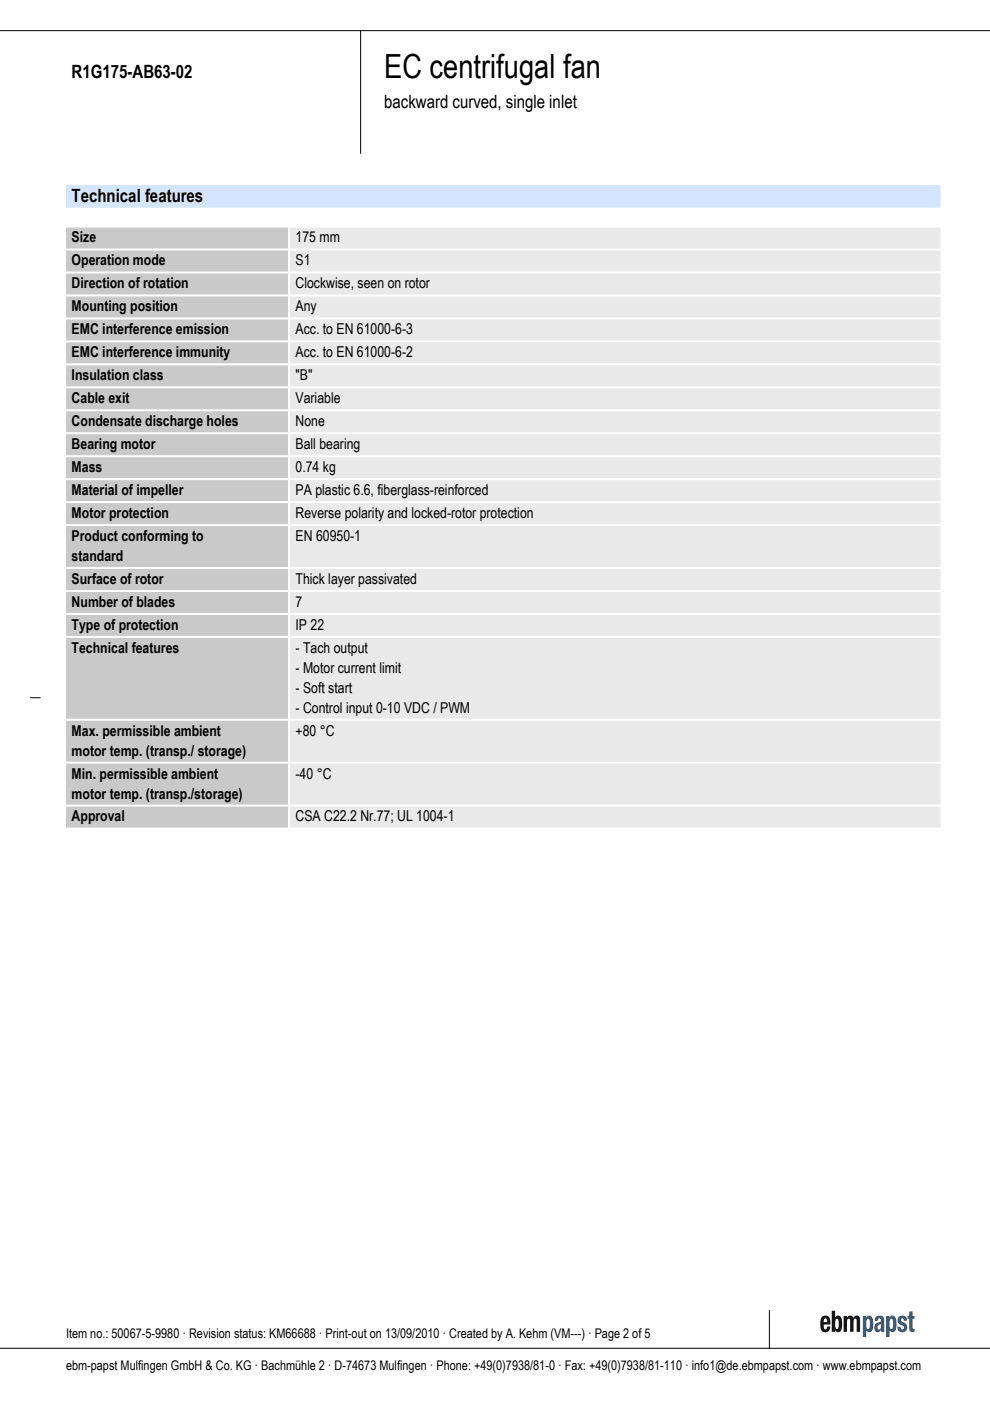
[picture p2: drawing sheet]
<svg xmlns="http://www.w3.org/2000/svg" width="210mm" height="297mm" viewBox="0 0 210 297" stroke-linecap="round" stroke-linejoin="round" font-family="sans-serif">
<defs><g id="words">
<text font-size="7.1" x="81.5" y="16.6">EC centrifugal fan</text>
<g font-size="3.9">
<text x="15.2" y="16.6">R1G175-AB63-02</text>
<text x="81.5" y="22.9">backward curved, single inlet</text>
<text x="15.2" y="42.9">Technical features</text>
</g>
<g font-size="3.2">
<text x="15.2" y="51.4">Size</text>
<text x="62.7" y="51.4">175 mm</text>
<text x="15.2" y="56.3">Operation mode</text>
<text x="62.7" y="56.3">S1</text>
<text x="15.2" y="61.1">Direction of rotation</text>
<text x="62.7" y="61.1">Clockwise, seen on rotor</text>
<text x="15.2" y="66">Mounting position</text>
<text x="15.2" y="70.9">EMC interference emission</text>
<text x="62.7" y="66">Any</text>
<text x="62.7" y="70.9">Acc. to EN 61000-6-3</text>
<text x="15.2" y="75.7">EMC interference immunity</text>
<text x="62.7" y="75.7">Acc. to EN 61000-6-2</text>
<text x="15.2" y="80.6">Insulation class</text>
<text x="62.7" y="80.6">&quot;B&quot;</text>
<text x="15.2" y="85.5">Cable exit</text>
<text x="62.7" y="85.5">Variable</text>
<text x="15.2" y="90.3">Condensate discharge holes</text>
<text x="15.2" y="95.2">Bearing motor</text>
<text x="62.7" y="90.3">None</text>
<text x="62.7" y="95.2">Ball bearing</text>
<text x="15.2" y="100.1">Mass</text>
<text x="62.7" y="100.1">0.74 kg</text>
<text x="15.2" y="105">Material of impeller</text>
<text x="62.7" y="105">PA plastic 6.6, fiberglass-reinforced</text>
<text x="15.2" y="109.8">Motor protection</text>
<text x="62.7" y="109.8">Reverse polarity and locked-rotor protection</text>
<text x="15.2" y="114.7">Product conforming to</text>
<text x="15.2" y="118.9">standard</text>
<text x="62.7" y="114.7">EN 60950-1</text>
<text x="15.2" y="123.8">Surface of rotor</text>
<text x="62.7" y="123.8">Thick layer passivated</text>
<text x="15.2" y="128.7">Number of blades</text>
<text x="62.7" y="128.7">7</text>
<text x="15.2" y="133.5">Type of protection</text>
<text x="62.7" y="133.5">IP 22</text>
<text x="15.2" y="138.4">Technical features</text>
<text x="62.7" y="138.4">- Tach output</text>
<text x="62.7" y="142.6">- Motor current limit</text>
<text x="62.7" y="146.9">- Soft start</text>
<text x="15.2" y="156">Max. permissible ambient</text>
<text x="62.7" y="151.1">- Control input 0-10 VDC / PWM</text>
<text x="62.7" y="156">+80 °C</text>
<text x="15.2" y="160.2">motor temp. (transp./ storage)</text>
<text x="15.2" y="165.1">Min. permissible ambient</text>
<text x="62.7" y="165.1">-40 °C</text>
<text x="15.2" y="169.3">motor temp. (transp./storage)</text>
<text x="15.2" y="174.2">Approval</text>
<text x="62.7" y="174.2">CSA C22.2 Nr.77; UL 1004-1</text>
</g>
<g font-size="2.8">
<text x="14" y="283.7">Item no.: 50067-5-9980 · Revision status: KM66688 · Print-out on 13/09/2010 · Created by A. Kehm (VM---) · Page 2 of 5</text>
<text x="14" y="290.5">ebm-papst Mulfingen GmbH &amp; Co. KG · Bachmühle 2 · D-74673 Mulfingen · Phone: +49(0)7938/81-0 · Fax: +49(0)7938/81-110 · info1@de.ebmpapst.com · www.ebmpapst.com</text>
</g>
</g></defs>
<path d="M0 6.5h209.9M76.5 6.5v26M6.5 147.9h2M163.1 277.9v8M0 285.9h209.9" fill="none" stroke="#000" stroke-width=".21"/>
<path d="M16.4 41.6h180.6" fill="none" stroke="#d6e5ff" stroke-width="4.9"/>
<g fill="none" stroke="#c9c9c9" stroke-width="4.4">
<path d="M16.2 50.5h42.6M16.2 55.3h42.6M16.2 60.2h42.6M16.2 65.1h42.6M16.2 69.9h42.6M16.2 74.8h42.6M16.2 79.7h42.6M16.2 84.6h42.6M16.2 89.4h42.6M16.2 94.3h42.6M16.2 99.2h42.6M16.2 104h42.6"/>
<path d="M16.2 108.9h42.6M16.2 113.8h42.6M16.2 118h42.6M16.2 122.9h42.6M16.2 127.7h42.6M16.2 132.6h42.6M16.2 137.5h42.6M16.2 141.7h42.6M16.2 145.9h42.6M16.2 150.2h42.6M16.2 155h42.6M16.2 159.3h42.6"/>
<path d="M16.2 164.1h42.6M16.2 168.4h42.6M16.2 173.2h42.6"/>
</g>
<g fill="none" stroke="#e9e9e9" stroke-width="4.4">
<path d="M63.7 50.5h133.5M63.7 55.3h133.5M63.7 60.2h133.5M63.7 65.1h133.5M63.7 69.9h133.5M63.7 74.8h133.5M63.7 79.7h133.5M63.7 84.6h133.5M63.7 89.4h133.5M63.7 94.3h133.5M63.7 99.2h133.5M63.7 104h133.5"/>
<path d="M63.7 108.9h133.5M63.7 113.8h133.5M63.7 118h133.5M63.7 122.9h133.5M63.7 127.7h133.5M63.7 132.6h133.5M63.7 137.5h133.5M63.7 141.7h133.5M63.7 145.9h133.5M63.7 150.2h133.5M63.7 155h133.5M63.7 159.3h133.5"/>
<path d="M63.7 164.1h133.5M63.7 168.4h133.5M63.7 173.2h133.5"/>
</g>
<!-- layer: Ebene 1 -->
<g fill="#141312">
<path d="M174.8 279.6l.2-.1a.6 .6 0 0 1 .4 .8h-.8zM174.2 279.3l-.3 .8v1a1.08 1.08 0 0 0 1 1.4 1.08 1.08 0 0 0 1.1-1.3h-.6l-.2 .6-.2 .1a.81 .81 0 0 1-.4-1.1h1.5v-.2a1.35 1.35 0 0 0-1.1-1.7l-.4 .1z" fill-rule="evenodd"/>
<path d="M176.3 277.9v4.5h.7v-.4a.72 .72 0 0 0 .8 .5 .72 .72 0 0 0 .6-.6l.1-.5a2.73 2.73 0 0 0-.5-2.4 .7 .7 0 0 0-.9 .3v-1.4zM177.3 279.7l.2-.1a1.8 1.8 0 0 1 .1 2.1l-.1 .1a.85 .85 0 0 1-.4-1.1z" fill-rule="evenodd"/>
</g>
<path d="M178.9 279h.7v.4a.74 .74 0 0 1 .7-.5 .74 .74 0 0 1 .6 .6l.2-.3a.7 .7 0 0 1 .7-.3 .7 .7 0 0 1 .5 .6l.1 2.9h-.8v-2.4l-.1-.4h-.1l-.4 .2v.4v2.2h-.8v-2.4l-.1-.4h-.1l-.4 .2v.4v2.2h-.7z" fill="#141312"/>
<g fill="#125aa8">
<path d="M182.9 279v4.5h.8v-1.4a.71 .71 0 0 0 .7 .4 .71 .71 0 0 0 .6-.6l.1-.5a2.73 2.73 0 0 0-.5-2.4 .71 .71 0 0 0-1 .4v-.4zM183.9 279.7l.2-.1a1.8 1.8 0 0 1 .1 2.1l-.1 .1a.85 .85 0 0 1-.4-1.1z" fill-rule="evenodd"/>
<path d="M186.2 281l.6-.3-.1 1-.4 .2a.53 .53 0 0 1-.1-.9zM185.6 279.3l-.1 .7h.6v-.3l.3-.2a.42 .42 0 0 1 .4 .4 .42 .42 0 0 1-.3 .4 1.11 1.11 0 0 0-1.1 .9 1.11 1.11 0 0 0 .6 1.3l.6-.2 .2-.3 .1 .4h.7l-.1-2.4a1.02 1.02 0 0 0-.7-1.1 1.02 1.02 0 0 0-1.2 .4z" fill-rule="evenodd"/>
<path d="M187.9 279v4.5h.7v-1.4a.71 .71 0 0 0 .8 .4 .71 .71 0 0 0 .6-.6l.1-.5a2.73 2.73 0 0 0-.6-2.4 .71 .71 0 0 0-.9 .4v-.4zM188.8 279.7l.2-.1a1.8 1.8 0 0 1 .2 2.1l-.2 .1a.85 .85 0 0 1-.4-1.1z" fill-rule="evenodd"/>
</g>
<g fill="#125aa8">
<path d="M190.6 279.1a1.01 1.01 0 0 1 1.2-.1 1.01 1.01 0 0 1 .5 1h-.7l-.1-.4-.2-.1a.38 .38 0 0 0-.3 .4 .38 .38 0 0 0 .3 .4 1.09 1.09 0 0 1 1.2 1 1.09 1.09 0 0 1-1.2 1.2 1.09 1.09 0 0 1-1-1.2h.6a.47 .47 0 0 0 .4 .6l.3-.2-.1-.5a1.21 1.21 0 0 1-1.1-.8 1.21 1.21 0 0 1 .2-1.3z"/>
<path d="M192.8 278.1h.7v.9h.4v.6h-.4v2l.4 .2v.6h-.3a.61 .61 0 0 1-.8-.5v-2.3h-.4v-.6h.4z"/>
</g>
<use href="#words"/>
</svg>
